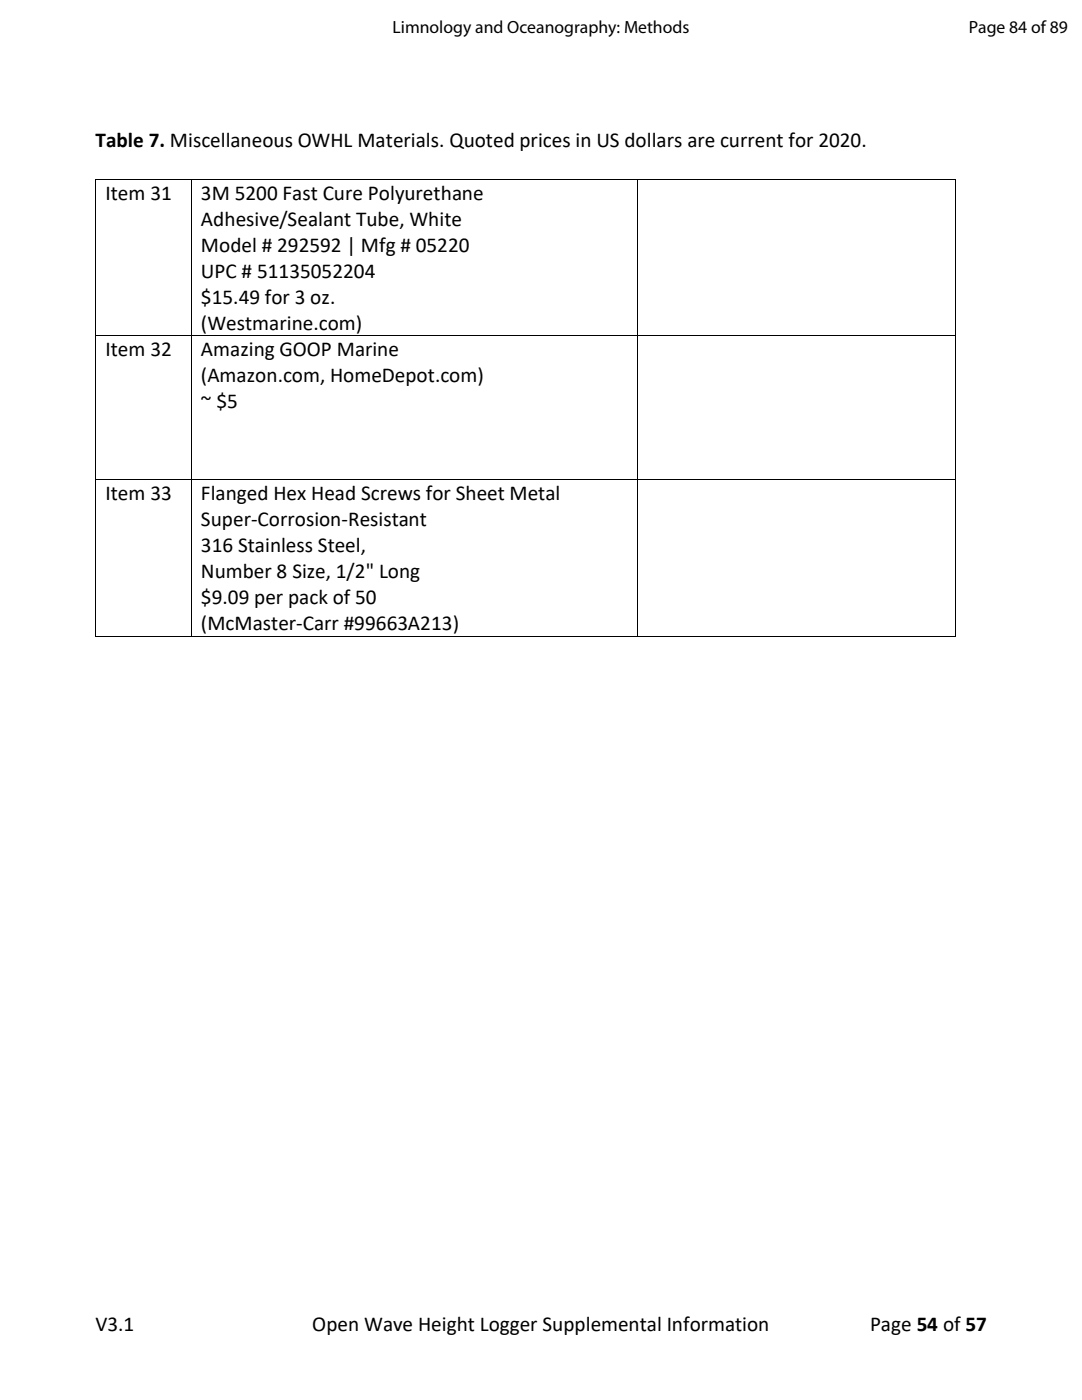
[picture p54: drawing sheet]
<svg xmlns="http://www.w3.org/2000/svg" width="216mm" height="279mm" viewBox="0 0 216 279" stroke-linecap="round" stroke-linejoin="round" font-family="sans-serif">
<defs><g id="words">
<g font-size="4.2">
<text x="19" y="29.4">Table 7. Miscellaneous OWHL Materials. Quoted prices in US dollars are current for 2020.</text>
<text x="21" y="39.9">Item 31</text>
<text x="40.1" y="39.9">3M 5200 Fast Cure Polyurethane</text>
<text x="40.1" y="45.1">Adhesive/Sealant Tube, White</text>
<text x="40.1" y="50.3">Model # 292592 | Mfg # 05220</text>
<text x="40.1" y="55.5">UPC # 51135052204</text>
<text x="40.1" y="60.6">$15.49 for 3 oz.</text>
<text x="40.1" y="65.8">(Westmarine.com)</text>
<text x="21" y="71.1">Item 32</text>
<text x="40.1" y="71.1">Amazing GOOP Marine</text>
<text x="40.1" y="76.3">(Amazon.com, HomeDepot.com)</text>
<text x="40.1" y="81.5">~ $5</text>
<text x="21" y="99.9">Item 33</text>
<text x="40.1" y="99.9">Flanged Hex Head Screws for Sheet Metal</text>
<text x="40.1" y="105">Super-Corrosion-Resistant</text>
<text x="40.1" y="110.2">316 Stainless Steel,</text>
<text x="40.1" y="115.4">Number 8 Size, 1/2&quot; Long</text>
<text x="40.1" y="120.5">$9.09 per pack of 50</text>
<text x="40.1" y="125.7">(McMaster-Carr #99663A213)</text>
<text x="19" y="265.6">V3.1</text>
<text x="62.3" y="265.6">Open Wave Height Logger Supplemental Information</text>
<text x="173.6" y="265.6">Page 54 of 57</text>
</g>
<g font-size="3.5">
<text x="78.3" y="6.6">Limnology and Oceanography: Methods</text>
<text x="193.3" y="6.6">Page 84 of 89</text>
</g>
</g></defs>
<g fill="#000">
<path d="M19 35.7h.2v.2h-.2z" fill-rule="evenodd"/>
<path d="M19 35.7h.2v.2h-.2z" fill-rule="evenodd"/>
<path d="M38.1 35.7h.2v.2h-.2z" fill-rule="evenodd"/>
<path d="M127 35.7h.2v.2h-.2z" fill-rule="evenodd"/>
<path d="M190.5 35.7h.2v.2h-.2z" fill-rule="evenodd"/>
<path d="M190.5 35.7h.2v.2h-.2z" fill-rule="evenodd"/>
<path d="M19 66.9h.2v.2h-.2z" fill-rule="evenodd"/>
<path d="M38.1 66.9h.2v.2h-.2z" fill-rule="evenodd"/>
<path d="M127 66.9h.2v.2h-.2z" fill-rule="evenodd"/>
<path d="M190.5 66.9h.2v.2h-.2z" fill-rule="evenodd"/>
<path d="M19 95.7h.2v.2h-.2z" fill-rule="evenodd"/>
<path d="M38.1 95.7h.2v.2h-.2z" fill-rule="evenodd"/>
<path d="M127 95.7h.2v.2h-.2z" fill-rule="evenodd"/>
<path d="M190.5 95.7h.2v.2h-.2z" fill-rule="evenodd"/>
<path d="M19 126.9h.2v.2h-.2z" fill-rule="evenodd"/>
<path d="M19 126.9h.2v.2h-.2z" fill-rule="evenodd"/>
<path d="M38.1 126.9h.2v.2h-.2z" fill-rule="evenodd"/>
<path d="M127 126.9h.2v.2h-.2z" fill-rule="evenodd"/>
<path d="M190.5 126.9h.2v.2h-.2z" fill-rule="evenodd"/>
<path d="M190.5 126.9h.2v.2h-.2z" fill-rule="evenodd"/>
</g>
<g fill="none" stroke="#000" stroke-width=".2">
<path d="M19.1 35.9v31M19.2 35.8h18.9M38.2 35.9v31M38.3 35.8h88.7M127.1 35.9v31M127.2 35.8h63.3M190.6 35.9v31M19.1 67.1v28.6M19.2 67h18.9M38.2 67.1v28.6M38.3 67h88.7M127.1 67.1v28.6"/>
<path d="M127.2 67h63.3M190.6 67.1v28.6M19.1 95.9v31M19.2 95.8h18.9M38.2 95.9v31M38.3 95.8h88.7M127.1 95.9v31M127.2 95.8h63.3M190.6 95.9v31M19.2 127h18.9M38.3 127h88.7M127.2 127h63.3"/>
</g>
<use href="#words"/>
</svg>
